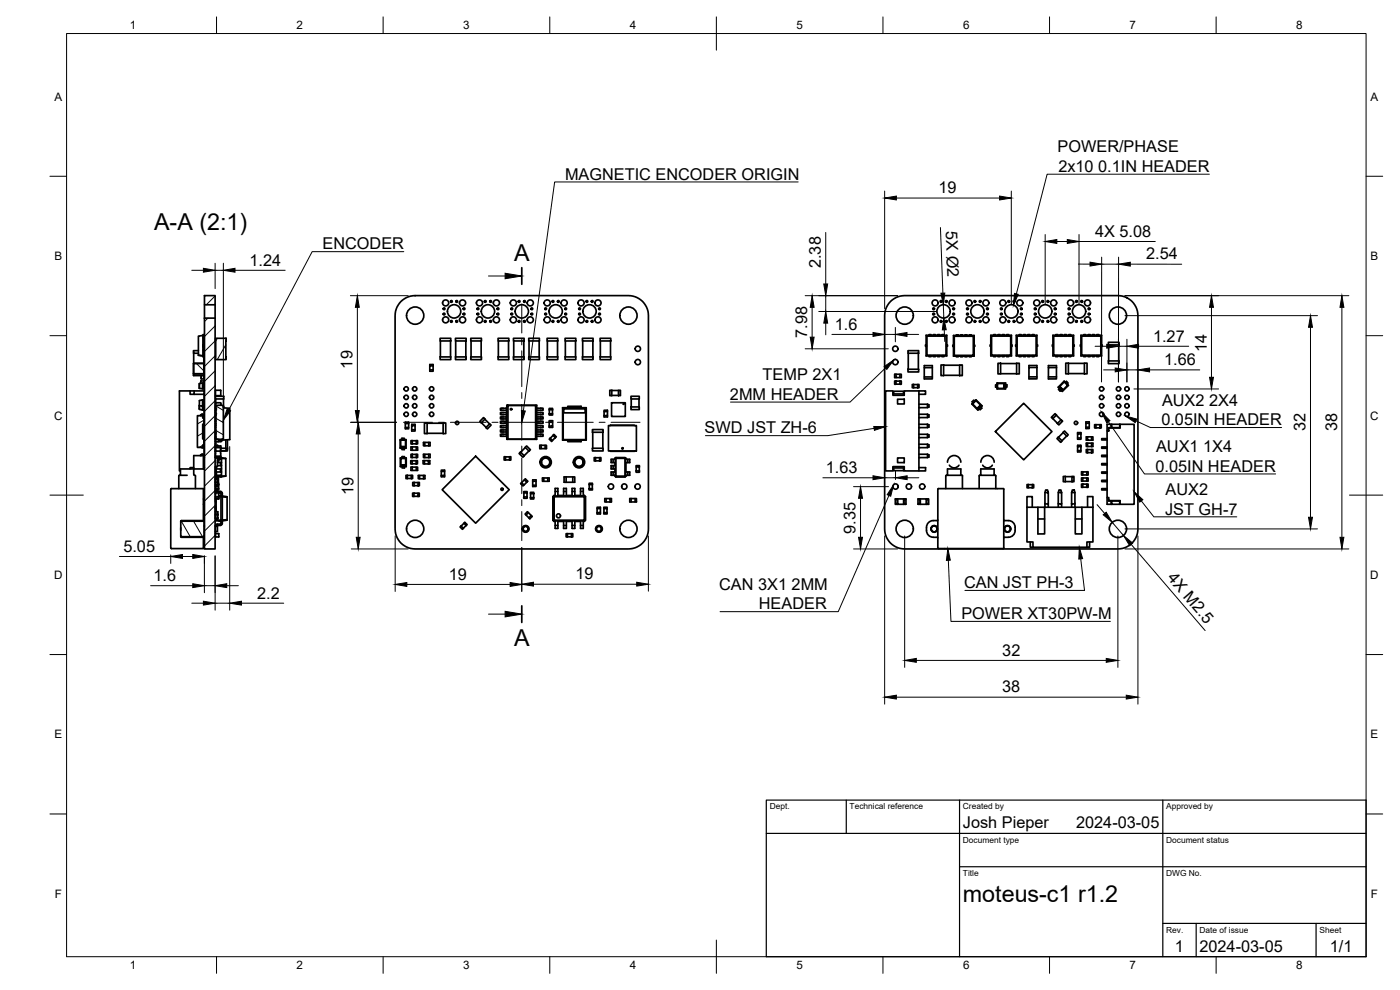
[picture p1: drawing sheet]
<svg xmlns="http://www.w3.org/2000/svg" width="420mm" height="297mm" viewBox="0 0 420 297" stroke-linecap="round" stroke-linejoin="round" font-family="sans-serif">
<defs><g id="words">
<g font-size="7">
<text x="46.2" y="69">A-A (2:1)</text>
<text x="154.3" y="78.3">A</text>
<text x="154.3" y="193.8">A</text>
<text x="289" y="270.6">moteus-c1 r1.2</text>
</g>
<g font-size="4.9">
<text x="317.4" y="45.7">POWER/PHASE</text>
<text x="169.6" y="53.9">MAGNETIC ENCODER ORIGIN</text>
<text x="317.6" y="51.6">2x10 0.1IN HEADER</text>
<text x="281.6" y="58">19</text>
<text x="283.8" y="69.4" transform="rotate(88 283.8 69.4)">5X Ø2</text>
<text x="328.7" y="71">4X 5.08</text>
<text x="96.8" y="74.8">ENCODER</text>
<text x="344" y="77.8">2.54</text>
<text x="74.9" y="79.7">1.24</text>
<text x="246.4" y="80.4" transform="rotate(-90 246.4 80.4)">2.38</text>
<text x="242.3" y="101.4" transform="rotate(-90 242.3 101.4)">7.98</text>
<text x="250.5" y="98.9">1.6</text>
<text x="346.1" y="102.5">1.27</text>
<text x="362.2" y="105.6" transform="rotate(-90 362.2 105.6)">14</text>
<text x="105.8" y="110.6" transform="rotate(-90 105.8 110.6)">19</text>
<text x="349.4" y="109.5">1.66</text>
<text x="219.1" y="119.9">2MM HEADER</text>
<text x="228.9" y="114.1">TEMP 2X1</text>
<text x="348.7" y="121.7">AUX2 2X4</text>
<text x="211.5" y="130">SWD JST ZH-6</text>
<text x="348.6" y="127.6">0.05IN HEADER</text>
<text x="391.8" y="129.4" transform="rotate(-90 391.8 129.4)">32</text>
<text x="401.3" y="129.4" transform="rotate(-90 401.3 129.4)">38</text>
<text x="347" y="135.6">AUX1 1X4</text>
<text x="247.8" y="141.9">1.63</text>
<text x="346.8" y="141.5">0.05IN HEADER</text>
<text x="106" y="148.6" transform="rotate(-90 106 148.6)">19</text>
<text x="349.8" y="148.5">AUX2</text>
<text x="349.7" y="154.4">JST GH-7</text>
<text x="256.8" y="160.1" transform="rotate(-90 256.8 160.1)">9.35</text>
<text x="37" y="165.5">5.05</text>
<text x="134.7" y="173.9">19</text>
<text x="172.7" y="173.8">19</text>
<text x="350.1" y="173.5" transform="rotate(49 350.1 173.5)">4X M2.5</text>
<text x="46.1" y="174.3">1.6</text>
<text x="77.2" y="179.6">2.2</text>
<text x="215.8" y="177">CAN 3X1 2MM</text>
<text x="289.3" y="176.5">CAN JST PH-3</text>
<text x="227.8" y="182.8">HEADER</text>
<text x="288.5" y="185.7">POWER XT30PW-M</text>
<text x="300.8" y="196.7">32</text>
<text x="300.8" y="207.7">38</text>
<text x="289" y="248.5">Josh Pieper</text>
<text x="323" y="248.5">2024-03-05</text>
<text x="352.6" y="285.7">1</text>
<text x="360" y="285.5">2024-03-05</text>
<text x="399.1" y="285.7">1/1</text>
</g>
<g font-size="3.5">
<text x="39" y="8.8">1</text>
<text x="89" y="8.8">2</text>
<text x="139" y="8.8">3</text>
<text x="189" y="8.8">4</text>
<text x="239" y="8.8">5</text>
<text x="289" y="8.8">6</text>
<text x="339" y="8.8">7</text>
<text x="389" y="8.8">8</text>
<text x="16.3" y="30.2">A</text>
<text x="411.3" y="30.2">A</text>
<text x="16.3" y="78">B</text>
<text x="411.3" y="78">B</text>
<text x="16.2" y="125.9">C</text>
<text x="411.2" y="125.9">C</text>
<text x="16.2" y="173.7">D</text>
<text x="411.2" y="173.7">D</text>
<text x="16.3" y="221.6">E</text>
<text x="411.3" y="221.6">E</text>
<text x="16.4" y="269.4">F</text>
<text x="411.4" y="269.4">F</text>
<text x="39" y="290.8">1</text>
<text x="89" y="290.8">2</text>
<text x="139" y="290.8">3</text>
<text x="189" y="290.8">4</text>
<text x="239" y="290.8">5</text>
<text x="289" y="290.8">6</text>
<text x="339" y="290.8">7</text>
<text x="389" y="290.8">8</text>
</g>
<g font-size="2.5">
<text x="231" y="242.9">Dept.</text>
<text x="255" y="242.9">Technical reference</text>
<text x="289" y="242.9">Created by</text>
<text x="350" y="242.9">Approved by</text>
<text x="289" y="252.8">Document type</text>
<text x="350" y="252.8">Document status</text>
<text x="289" y="262.9">Title</text>
<text x="350" y="262.9">DWG No.</text>
<text x="350" y="279.9">Rev.</text>
<text x="360" y="279.9">Date of issue</text>
<text x="396" y="279.9">Sheet</text>
</g>
</g></defs>
<!-- layer: Visible -->
<g fill="none" stroke="#000" stroke-width=".51">
<path d="M61.4 95.4h3.2v69.3h-3.2zM61.4 88.7h3.2v2.7h-3.2zM61.4 91.4v4M64.6 91.4v4M120.3 90.5l2.3-1.5 2-.3h64a6 6 0 0 1 6 6v64a6 6 0 0 1-6 6h-64a6 6 0 0 1-6-6v-64l.3-2zM267.3 90.5l2.2-1.5 2-.3h64a6 6 0 0 1 6 6v64a6 6 0 0 1-6 6h-64a6 6 0 0 1-6-6v-64l.3-2zM57 117.3h-3.2v24h.3M58.1 112.1h3.2M58.1 106v3M58.1 109h3.1M58.1 109v3.7h3.1M58.2 109.1h2.9v3l-3-.1z"/>
<path d="M58.3 117.3h3v1h-3zM58.3 117.3h-1.3v1h1.3M59.5 105.2h-1.4v.8h1.4M59.5 106.6l1.4 .2M59.5 106.6l1.4 .2v.2h.4v-.2M59.8 115.2v1.2M59.8 115.1l1-.2v1.8l-1-.2zM60.3 114.3v.7M60.3 114.3h.9M60.3 114.3h.1M60.3 112.7l.1 .5M60.3 113.2v.4"/>
<path d="M60.4 113.6h.9M60.8 120h.4v2.2h-.3v.3h.4M60.8 114.9h.4v.6M60.9 100.7l.4-.1v2.9h-.4v.4h.4v2.9h-.4zM60.9 107h.4M60.9 103.5h.4v.4h-.4zM60.9 115.5h.4v.6h-.4zM61.2 115.3l.1 .2M61.2 116.1v.6h-.4M61.2 112.7l.1 .5M61.2 107v2M61.2 109l.1 4.6"/>
<path d="M61.2 114.3h.1M61.3 112.6l-.1 .1M61.3 115.2l-.1 .1M61.3 116.1l-.1 .2M61.3 100.6v-.2h-.4v.3l-1.4 .1v5.8M61.3 114.3v1M61.3 118.3v1.7M64.7 101.5h3.2v6.4h-3.2zM64.7 117.2v1.5M64.7 117.1l1.6 .1M64.7 119.7v2.5M64.7 119.7v-.8h2.5l-.1 .8"/>
<path d="M64.7 119.7h2.4M66.3 117.2l-.1 1.5h-1.5M67.1 119.7l-.1 2.4M129 109.8v-.4h1v.4M129 109.8h1v1.6h-1zM129 111h1M132.1 101.5h3.2v.8h-3.2zM132.2 102.3l-.1 5.6h3.2v-.8h-3.1M135.2 102.3v4.8M136.7 101.5h3.2v.8h-3.2zM136.8 102.3l-.1 5.6h3.2v-.8h-3.1M139.8 102.3v4.8"/>
<path d="M141.3 101.5h3.2v.8h-3.2zM141.4 102.3l-.1 5.6h3.2v-.8h-3.1M144.4 102.3v4.8M149.5 101.5h3.2v.8h-3.2zM149.6 102.3l-.1 5.6h3.2v-.8h-3.1M152.6 102.3v4.8M154.1 101.5h3.2v.8h-3.2zM154.2 102.3l-.1 5.6h3.2v-.8h-3.1M157.2 102.3v4.8M158.7 101.5h3.2v.8h-3.2zM158.8 102.3l-.1 5.6h3.2v-.8h-3.1M161.8 102.3v4.8"/>
<path d="M164.2 101.5h3.2v.8h-3.2zM164.3 102.3l-.1 5.6h3.2v-.8h-3.1M167.3 102.3v4.8M169.6 101.5h3.2v.8h-3.2zM169.7 102.3l-.1 5.6h3.2v-.8h-3.1M172.7 102.3v4.8M174.8 101.5h3.2v.8h-3.2zM174.9 102.3l-.1 5.6h3.2v-.8h-3.1M177.9 102.3v4.8M180.1 101.5h3.2v.8h-3.2zM180.2 102.3l-.1 4.8M180.2 107.1h3.1v.8h-3.2z"/>
<path d="M183.2 102.3v4.8M183.6 117.2v1.5h-.6v-1.6l2.6 .1M183.6 118.6h2M185.6 117.1h.6v1.6h-.6zM189.4 118.9h2.5v.8h-2.5zM189.4 119.7v3.2h2.5v-.8h-2.5M191.8 119.7v2.4M265.8 117.3h2.2v1.3h3.4v-1.3h4.4v24h-4.4v-1.3h-3.4v1.3h-2.2zM268 118.2h3.4M268.2 118.2v-.8h3v.8M268.5 114.3h.4v1h-.4zM268.9 112.3h-.4v1h.4"/>
<path d="M268.9 112.3h1.6v1h-1.6zM268.9 114.3h1.2M269.4 119.8h2v1.4h-2zM270.1 114.3h.4v1h-1.6M270.1 114.3v1M270.1 112.3v1M272.5 105.2h3.2v.8h-3.2zM272.6 106l-.1 5.6h3.2v-.8h-3.1M274.2 115.4v.9h-.4v-1l1.6 .1M274.2 116.3h1.2M275.4 115.3h.4v1h-.4zM275.6 106v4.8"/>
<path d="M275.8 117.3h2v1h-2M277.4 110.3v-.6h2.4v.6M277.4 110.3h2.4v3.4h-2.4zM277.4 113.1h2.4M277.7 103.5h.3v.4h-.3zM277.9 103.9v2.9h.9M277.9 100.6l.3 .2M278.2 100.8h5.7v5.8h-5.7zM278.2 106.6l-.3 .2M278.8 100.6h-.9v2.9M278.8 100.4h.6v.3h-.6zM278.8 106.8v.2h.6v-.2"/>
<path d="M278.8 106.8h4.5M279.4 100.6h.7M280.1 100.4h.6v.3h-.6zM280.1 106.8v.2h.6v-.2M280.7 100.6h.7M281.4 100.4h.6v.3h-.6zM281.4 106.8v.2h.6v-.2M282 100.6h.7M282.7 100.4h.6v.3h-.6zM282.7 106.8v.2h.6v-.2M283.2 109.6v3.1h-.8v-3.2l5.6 .1M283.2 112.6h4.8"/>
<path d="M283.3 100.6h.8v2.9M283.9 106.6l.2 .2M284.1 103.5h.3v.4h-.3M284.1 103.5v.4M284.1 103.9v2.9h-.8M284.1 100.6l-.2 .2M286.2 104v2.9h.8M286.2 100.7l.2 .2M286.2 103.6h-.3v.4h.3M286.2 103.6v.4M286.4 100.9h5.7v5.7h-5.7zM286.4 106.6l-.2 .3"/>
<path d="M287 100.7h-.8v2.9M287 106.8v.2h.6v-.2M287 100.7v-.2h.6v.2M287 106.8h4.5M287 100.7h4.5M288 109.5h.8v3.2h-.8zM288.3 106.8v.2h.6v-.2M288.3 100.7v-.2h.6v.2M289.6 106.8v.2h.6v-.2M289.6 100.7v-.2h.6v.2M290.9 106.8v.2h.6v-.2M290.9 100.7v-.2h.6v.2"/>
<path d="M291.5 100.7h.9v2.9M292.1 106.6l.3 .3M292.3 103.6h.2v.4h-.2zM292.4 104v2.9h-.9M292.4 100.7l-.3 .2M292.9 120l-1.2 1.2M297.1 103.5h.3v.4h-.3zM297.3 103.9v2.9h.9M297.3 100.6l.3 .2M297.6 100.8h5.7v5.8h-5.7zM297.6 106.6l-.3 .2M298.2 100.6h-.9v2.9"/>
<path d="M298.2 106.8v.2h.6v-.2M298.2 100.4h.6v.3h-.6zM298.2 106.8h4.5M298.8 100.6h.7M299.2 115.5h-.4v.6h.4M299.2 114.9v1.8M299.4 115.1h2.2v1.4h-2.2zM299.4 116.5l-.2 .2h2.6l-.2-.2M299.5 106.8v.2h.6v-.2M299.5 100.4h.6v.3h-.6zM299.5 109h.8v3.2h-.8zM300.1 100.6h.7"/>
<path d="M300.3 112.1l5.6 .1v-3.2h-.8v3.1M300.3 109.1h4.8M300.8 106.8v.2h.6v-.2M300.8 100.4h.6v.3h-.6zM301.3 115.2h.2v1.2h-.2zM301.4 100.6h.7M301.6 115.1l.2-.2v1.8M301.8 114.9h-2.6l.2 .2M301.8 115.5h.4v.6h-.4M302.1 106.8v.2h.6v-.2M302.1 100.4h.6v.3h-.6zM302.7 100.6h.9v2.9"/>
<path d="M303.3 106.6l.3 .2M303.5 103.5h.2v.4h-.2zM303.6 103.9v2.9h-.9M303.6 100.6l-.3 .2M304.8 103.5h.3v.4h-.3zM305 103.9v2.9h.8M305 100.6l.2 .2M305.2 100.8h5.8v5.8h-5.8zM305.2 106.6l-.2 .2M305.8 100.6h-.8v2.9M305.8 100.4h.7v.3h-.7zM305.8 106.8v.2h.7v-.2"/>
<path d="M305.8 106.8h4.6M306.5 100.6h.6M307.1 100.4h.7v.3h-.7zM307.1 106.8v.2h.7v-.2M307.8 100.6h.6M308.4 100.4h.7v.3h-.7zM308.4 106.8v.2h.7v-.2M308.8 110.3v-.6h2.4v.6M308.8 110.3h2.4v3.4h-2.4zM308.8 113.1h2.4M309.1 100.6h.6M309.7 100.4h.7v.3h-.7z"/>
<path d="M309.7 106.8v.2h.7v-.2M310.4 100.6h.8v2.9M311 106.6l.2 .2M311.1 103.5h.3v.4h-.3zM311.2 103.9v2.9h-.8M311.2 100.6l-.2 .2M314.6 110.3v-.6h2.5v.6M314.6 110.3h2.5v3.4h-2.5zM314.6 113.1h2.5M316 103.9v2.9h.8M316 100.6l.2 .2M316 103.5h-.2v.4h.2"/>
<path d="M316 103.5v.4M316.2 100.8h5.8v5.8h-5.8zM316.2 106.6l-.2 .2M316.8 100.6h-.8v2.9M316.8 100.4h.7v.3h-.7zM316.8 106.8v.2h.7v-.2M316.8 106.8h4.6M317.5 100.6h.6M317.6 116.2l1.2 1.2v-.2M317.9 116.6l-.3 .2 .6 .6 .2-.3M317.9 116.2l.2-.2 .9 .9-.2 .2zM318.1 100.4h.7v.3h-.7z"/>
<path d="M318.1 106.8v.2h.7v-.2M318.8 100.6h.6M319.4 114.6l1 1-1.6 1.6-1-1zM319.4 114.6v-.3l-1.8 1.9h.2M319.4 114.3l1.3 1.3M319.4 100.4h.7v.3h-.7zM319.4 106.8v.2h.7v-.2M319.8 114.7l.3-.3 .4 .5-.2 .3M320.1 100.6h.6M320.4 115.6h.3l-1.9 1.8M320.6 109v3.2h-.8v-3.2h5.6M320.6 112.1h4.8"/>
<path d="M320.7 100.4h.7v.3h-.7zM320.7 106.8v.2h.7v-.2M321.4 100.6h.8v2.9M322 106.6l.2 .2M322.2 103.5h.2v.4h-.2M322.2 103.5v.4M322.2 103.9v2.9h-.8M322.2 100.6l-.2 .2M324.4 103.9v2.9h.8M324.4 100.6l.2 .2M324.4 103.5h-.2v.4h.2M324.4 103.5v.4"/>
<path d="M324.6 100.8h5.8v5.8h-5.8zM324.6 106.6l-.2 .2M325.2 100.6h-.8v2.9M325.2 106.8v.2h.7v-.2M325.2 100.4h.7v.3h-.7zM325.2 106.8h4.6M325.4 109h.8v3.2h-.8zM325.9 100.6h.6M326.5 106.8v.2h.7v-.2M326.5 100.4h.7v.3h-.7zM327.2 100.6h.6M327.8 106.8v.2h.7v-.2"/>
<path d="M327.8 100.4h.7v.3h-.7zM328.5 100.6h.6M329.1 106.8v.2h.7v-.2M329.1 100.4h.7v.3h-.7zM329.8 100.6h.8v2.9M330.4 106.6l.2 .2M330.6 103.5h.2v.4h-.2M330.6 103.5v.4M330.6 103.9v2.9h-.8M330.6 100.6l-.2 .2M332.6 102.7h3.3v.8h-3.3zM332.7 103.5l-.1 5.6h3.3v-.8h-3.2"/>
<path d="M335.8 103.5v4.8M59.2 124.7h2h-.3v.7h.3v1.9h-.3v4.3h.3v2h-.3v.6h.3h-2zM59.8 121.6v.2M60.3 124.7l.5-.4 .5 .4M60.3 136.7a.5 .5 0 0 1 .6-.4 .5 .5 0 0 1 .3 .6M60.4 136.7l.4-.3 .3 .3M60.5 134.2l.2 .1M60.5 134.2h.5M60.7 124.3l-.6 .4M60.7 136.3l-.6 .4M60.9 133.6h.4v.6h-.4zM60.9 127.3h.4v4.3h-.4z"/>
<path d="M60.9 124.7h.4v.7h-.4zM60.9 122.5v.5h.4v-.5M61 136.7v4M61 136.7h-2.9v4M61 136.7l.3 .2M61.1 124.7l-.3-.3-.4 .3M61.2 120v.7M61.2 123h-.4M61.2 121.2h.1M61.2 133.6h.1M61.2 124.7h.1M61.3 136.9v3.6l-.3 .2"/>
<path d="M61.3 120.7v1.1l-.1-.3M61.3 131.6l-.1 1.9M61.3 125.4v1.9M61.3 122.5v-.7h-.5v-1.8l-1 .2v2.6l1 .2v-1.2h-1v.8M61.3 137.2h.1M61.3 123v1.7M61.3 133.5v.1M61.3 134.2v2.7M64.6 137.3l.7 .2v2.4l-.7 .2M64.7 128.1h.1M64.7 126.6h.1M64.7 137.1v.1"/>
<path d="M64.7 135.3v.1M64.7 132.4h.1M64.7 131.3h.1M64.7 129.8v.6M64.7 124.4v.2M64.7 122.1v.1M64.7 129.8v.1M64.7 122.2v.3M64.7 123.1v.7M64.7 124.5v.6M64.7 125.7v.7M64.7 127v.7"/>
<path d="M64.7 128.3v.7M64.7 129.6v.2M64.7 133.8v1.6M64.7 136.9v.2M64.7 135.4h.1M64.7 130.6h.1M64.7 127.9h.1M64.7 137.3h.9M64.7 131.7h.5M64.7 131.7v.1M64.7 131.5h.1M64.7 137.3h.1"/>
<path d="M64.7 135.4v1.5M64.7 133.8h1.5v1.6M64.7 133.8h.1M64.7 132.5v1.1M64.7 133.1v.5M64.7 126.2h.1M64.7 126.2v.1M64.7 131.5v-.6v1.5M64.7 121.7h2.3v10h-2.3zM64.7 130.3v.6M64.7 129v.6M64.7 126.4v1.9"/>
<path d="M64.7 125.1v.6M64.7 123.8v.6M64.7 122.5v.6M64.8 135.3h1.3M64.8 135.3l-.1 .1M64.8 132.5h.1M65.3 138.8h1.2M65.3 139.7h1.2M65.3 138.3h.3M65.4 133.8v-.2h-.7v.2M65.6 137.3h.1M65.7 132.4h-.1"/>
<path d="M65.7 138.3h-.1M65.7 137.8h.8M65.7 132.1l.9 .1-.3 .3h-1.6M65.7 131.8v.6M65.7 137.3v1M66.2 135.3v.1M66.2 134.2v.1M66.2 137.3v.2h-.5M66.2 137.3h.3v.2h-.3v.3M66.2 138.8v.9M66.2 137.3l-.5 .1M66.2 135.4l.1 1.5h-1.6"/>
<path d="M66.2 134.2l-1.5 .1h1.4M66.2 134.3v1.1M66.2 134.2l.1 .1M66.3 136.9l-.1 .3h-1.5M66.3 121.1v.3M66.3 121.6v-.8h-1.6v1M66.5 137.4l1.3 .1v5.4l-1.3 .2M66.5 137.5v5.4M66.5 137.5l1.3 .1M66.6 131.8v.3l-.9-.1M67 122.4l2 .1v9.4l-2.4 .2M67.1 122.1l.1 .3"/>
<path d="M67.8 132v2.5M68.3 131.9v3.4h-2h1.6v-.8h-1.6M68.3 134.4v.3M120.1 131.9h1.8M120.1 137.4h1.8M120.2 132.1h1.5v2.2h-1.5zM120.2 132.1l-.1-.2v2.6l.1-.2M120.3 137.6h1.5v2.2h-1.5zM120.3 137.6l-.2-.2v2.6l.2-.2M120.4 134h1.2v.2h-1.2zM120.4 139.5h1.2v.2h-1.2zM120.6 131.9v-.4h.7v.4"/>
<path d="M120.6 134.5v.4h.7v-.4M120.7 137.4v-.4h.7v.4M121.6 127.1v-.4h1v.4M121.6 127.1h1v1.6h-1zM121.6 128.3h1M121.7 134.3l.2 .2h-1.8M121.7 132.1l.2-.2v2.6M121.8 139.8l.1 .2h-1.8M121.8 137.6l.1-.2v2.6M123.3 136.3h.4v1h-.4zM123.6 127.7v-.4h1v.4M123.6 127.7h1v1.6h-1z"/>
<path d="M123.6 128.9h1M123.7 138.2v1M123.7 139.2h1.2M123.7 134.1h-.4v1h.4M123.7 134.1h1.6v1h-1.6zM123.7 136.3h1.2M123.7 132.2h1.2M123.7 132.2v1M123.7 132.2h-.4v1h.4M123.7 137.3h1.2M123.7 133.2h1.2M124.9 138.2h.4v1h-.4z"/>
<path d="M124.9 138.2h-1.6v1h.4M124.9 136.3h.4v1h-.4zM124.9 132.2h.4v1h-.4zM124.9 134.1v1M127 138.2h1.6v1h-1.6zM127.1 136.3h1.6v1h-1.6zM127.1 132.7h1.6v1.1h-1.6zM127.4 138.2v1M127.5 132.7v1.1M127.5 136.3v1M128.2 127v3.1h-.8v-3.2l5.6 .1M128.2 130h4.8"/>
<path d="M128.6 138.2h.4v1h-.4M128.7 136.3h.4v1h-.4M128.7 132.7h.4v1.1h-.4M133 126.9h.8v3.2h-.8zM142.7 136.9l10.1 10-10.1 10.1-10-10.1zM144.5 126.8l1.4 1.4M145.5 125.8l-1.1 1.1-.4-.5 1.1-1.1 1.8 1.9M145.8 128.3l1.2-1.2 .4 .5-1.1 1.1zM151.3 137l.4 .1v.9h-.4zM151.7 137l1.2 .1M151.7 138h1.2M152.1 122.5h-1.9v.6h1.9"/>
<path d="M152.1 123.8h-1.9v.6h1.9M152.1 125.1h-1.9v.6h1.9M152.1 126.4h-1.9v.6h1.9M152.1 127.7h-1.9v.6h1.9M152.1 129h-1.9v.6h1.9M152.1 130.3h-1.9v.6h1.9M152.1 121.6v10.2M152.4 121.7h8.3v10h-8.3zM152.4 131.7l-.3 .1h9l-.4-.1M152.9 137h.4v1h-.4zM156.2 135.6l1.2 1.2-.5 .4-1.1-1.1zM157.6 134.2l.5-.4 1.1 1.1-.5 .4z"/>
<path d="M157.7 134.3l-1.4 1.4M158.8 135.4l-1.5 1.3M160.7 121.7l.4-.1v10.2M161.1 121.6h-9l.3 .1M161.1 130.3h1.9v.6h-1.9M161.1 129h1.9v.6h-1.9M161.1 127.7h1.9v.6h-1.9M161.1 126.4h1.9v.6h-1.9M161.1 125.1h1.9v.6h-1.9M161.1 123.8h1.9v.6h-1.9M161.1 122.5h1.9v.6h-1.9M162.4 133.6h-.4v1h.4"/>
<path d="M162.4 133.6h1.6v1h-1.6zM163.6 133.6v1M164.8 127.8v.4h1v-.4M164.8 126.2h1v1.6h-1zM164.8 131.7l.3-.2 .7 .7-.3 .3zM164.8 124.1h1v.4h-1zM164.8 122.9h1M164.8 122.9v-.4h1v.4M164.8 126.6h1M164.9 122.9v1.2M165.8 122.9v1.2M166 130.6l.6 .7"/>
<path d="M166 130.6l.2-.3 .8 .7-.3 .3M166 130.6l-.9 .9M166.7 131.3l-.9 .9M168.8 122.3v9.8h7.1l-.1-.2h-6.8l-.2 .2M168.8 122.3h7.1v9.8M168.8 122.3l.2 .2v9.4M169 122.5h6.8M169.2 122.7h6.4v1.2h-6.4zM170.4 132.1v.4h4v-.4M170.4 122.3v-.4h4v.4M175.9 122.3l-.1 9.6M177.8 134.5h3.2v.8h-3.2z"/>
<path d="M177.9 129.7v4.8M178.7 137.3h1.2M178.7 137.3v1M178.7 137.3h-.4v1h.4M178.7 138.3h1.2M179.9 137.3h.4v1h-.4zM180.9 129.7h-3.1v-.8h3.2l-.1 5.6M181.3 124.7v.4h1v-.4M181.3 123.1h1v1.6h-1zM181.3 123.5h1M182.6 127.7h8.4v7.6h-8.4zM183.2 127.7h7.2"/>
<path d="M183.2 135.3h7.2M183.4 137.8h1.2l.2-.5h2.8l.2 .5h1.2v1h-1.2v2.8h1.2v1h-1.2l-.2 .5h-2.8l-.2-.5h-1.2v-1h1.2v-.9h-1.2v-1h1.2v-.9h-1.2zM183.5 120.8h4.2v4.2h-4.2zM184 137.8v1M184 139.7v1M184.7 137.5v5.4l.1 .2h2.8l.1-.2M184.7 137.5l.1 .1M184.8 137.4h2.8M184.9 137.5v5.4l2.7-.1v-5.2M187.6 137.4l-.1 .1h-2.8M187.6 137.4l.1 .1M187.7 137.5h-.2"/>
<path d="M187.7 137.5v5.4M188.4 137.8v1M190.9 139.7h1v.4h-1zM269.4 137.4h2v1.4h-2zM275.8 133.3h2.5M275.8 127.3h2.5M275.8 121.3h2.5M275.8 124.3h2.5M275.8 130.3h2.5M275.8 136.3h2.5M278.3 133.3v1M278.3 133.3l.5 .2v.6l-3 .2"/>
<path d="M278.3 127.3v1M278.3 127.3l.5 .2v.7l-3 .1M278.3 121.3v1M278.3 121.3l.5 .2v.6l-3 .2M278.3 124.3v1M278.3 124.3l.5 .2v.6l-3 .2M278.3 130.3v1M278.3 130.3l.5 .2v.6l-3 .2M278.3 136.3v1M278.3 136.3l.5 .2v.6l-3 .2M284.4 138.7a2 2 0 0 1 2-2 2 2 0 0 1 2 2M284.9 139.6a1.7 1.7 0 0 0 2.9 0"/>
<path d="M291.9 121.2h-.2l1.8 1.8v-.2M292.5 120.3l-.3-.3-.5 .6 .3 .2M292.9 120.2l1.6 1.6-1 1-1.6-1.6zM292.9 120.2v-.2l1.8 1.8M294.2 121.6l.1 .2-.8 .8-.2-.1zM294.4 138.7a2 2 0 0 1 2-2 2 2 0 0 1 2 2M294.4 122.2l.3 .3-.5 .5-.3-.3M294.5 121.8h.2l-1.2 1.2M294.9 139.6a1.7 1.7 0 0 0 2.9 0M307.2 121l8.5 8.5-8.5 8.5-8.5-8.5zM316 125.6l1.8 1.9 1.1-1.1-.4-.5-1.1 1.1M316.6 124.1l.5 .4-1.2 1.2-.4-.5z"/>
<path d="M317 124.6l1.4 1.4M317.6 131.2l1.1 1.1-.4 .4-1.1-1.1zM319 129.7l.5-.4 1.1 1.2-.5 .3zM319.1 129.8l-1.4 1.4M320.2 130.9l-1.5 1.4M323.4 130.2v-.4h1v.4M323.4 130.2h1v1.6h-1zM323.4 134v-.4h1v.4M323.4 134h1v1.6h-1zM323.4 131.4h1M323.4 135.2h1M325.9 127v-.4h1v.4"/>
<path d="M325.9 127h1v1.6h-1zM325.9 128.2h1M326 133h1.6v1h-1.6zM326.4 131.1h-.4v1h.4M326.4 131.1h1.6v1h-1.6zM326.4 134.9v1h-.4v-1h1.6M326.4 133v1M326.4 135.8h1.2M327.6 133h.4v1h-.4M327.6 134.9h.4v1h-.4zM327.6 131.1v1M328.9 127.4h1.2"/>
<path d="M328.9 127.4v1M328.9 127.4h-.4v1h.4M328.9 128.4h1.2M330.1 127.4h.4v1h-.4zM332.3 131.6h-1.7v.4h1.7M332.3 134.1h-1.7v.4h1.7M332.3 136.6h-1.7v.4h1.7M332.3 139.1h-1.7v.4h1.7M332.8 128.4h3.3v-1.1h4.3v24h-4.3v-1.1h-3.3v-.9h-.5v-20h.5zM333.5 127.3v1M333.7 127.3v1M336 127.3l.1 1.1"/>
<path d="M336 128.3l-3.2 .1M336.1 127.3h-3.8v2M51.2 146.8l.1 17.7 9.7 .1v-3.4M51.3 146.8l.2-.2h9.5v9.6M53.8 142.6h2.4M53.9 142.6l-.2 .2v3.8M54.3 158.3v.8M54.3 156.4h7v4.6h-6.9zM58.1 140.7h-4v1.7l-.1 .2M58.1 140.7l.1 1.7 .2 .2M58.1 140.3h-1.1v.4M58.1 140.7h2.9"/>
<path d="M58.5 142.6l.2 .2v3.8M61 149.7h.3v1.6h-.3M61.3 156.4v-.2h-6.8l-.2 .4M61.3 159.6h.1M61.3 157.8h.1M61.3 140.2h.1M64.6 159.6h.1M64.7 154.3h.7M64.7 145.3v.1M64.7 143.7h.7M64.7 149.7v.9h.2M64.7 153.6v1.8"/>
<path d="M64.7 143.7v-.3h.7v.3M64.7 152.5v.1M64.7 145.8h.7M64.7 143.7v1v-.8M64.7 144.6v.1M64.7 143.4v-.3h.9v1.6h-.2v-.8M64.7 157.8l.6 .2v1.4l-.6 .2zM64.7 149.1v.4M64.7 147.9v.2M64.7 149.5v.2M64.7 141.6v1h1.8M64.7 141.6h1.8"/>
<path d="M64.7 140.7h1.8M64.7 140.1v.6M64.7 149.1h.1M64.7 147.9v-.4h1l-.1 .4M64.7 140.7v.6h.2M64.7 141.3v.3M64.7 147.9v1.2M64.7 149.5h.9M64.7 147.5v-1h.4v.9l1.4 .2 .2 1.1M64.7 152.6v1M64.7 152.2v.3M64.7 152.2h.2"/>
<path d="M64.7 152.6v1h.6M64.7 145.4h.6M64.7 154.7v1h.6l.1-.3M64.7 153.5v.1M64.7 152.2v.1M64.9 142.6v.3l1.3 .2v-.2l-1.3-.1M64.9 140.7v.9M64.9 149.7v3.9M65 140v.7M65 141.6v1M65.1 146.6h.6v.4h-.6M65.3 153.5l.1 1"/>
<path d="M65.4 145v-.3h-.7v1.8M65.4 145.3l-.1 .1M65.4 144.9l-.1 1.1-.6-.1M65.4 155.4h.1M65.4 154.5v.9M65.4 143.9v.1M65.4 145h.3v.4M65.4 145.4h.2M65.4 143.7v.2M65.6 147.9v1.2h-.9M65.6 149.1h.1M65.7 149.1l-.1 .4"/>
<path d="M65.7 145.4l-.1 1.2M65.7 147.9l-.1 .2M65.7 149.5v.2h-1M66.1 147.9h-1.4M66.1 147.8l.2 .2v1l-.7 .1M66.2 142.6v.3h.3v.2h-.3M66.2 140.7v.9M66.7 148.7l-1.1 .1M66.7 148.7v.3h-.4v7.1l-1.4-.1M66.7 149v7.1h-.4v.3l-1.4-.2v-.5M66.7 148.8l1.5 .4-1.5-.1M66.7 156.1v.3h-.4v.8l-1.3 .1-.4 .5"/>
<path d="M66.7 156.4l-.2 1.1-1.2 .1-.2 .3M67.8 142.8l-1.3 .1M68.2 149.2v6.9l-1.5 .2M68.2 155.9l-1.5 .1M120.7 140v.4h.7v-.4M121.8 142.6h.4v1h-.4zM122.2 142.6h1.2M122.2 143.6h1.2M123.4 142.6h.4v1h-.4zM123.7 140.2h-.4v.9h.4M123.7 140.2h1.6v.9h-1.6zM124.2 148h1.2"/>
<path d="M124.2 148v1M124.2 148h-.4v1h.4M124.2 148.9h1.2M124.3 144.8v1h-.4v-1.1l1.6 .1M124.3 145.7h1.2M124.9 140.2v.9M125.4 148h.4v1h-.4zM125.5 144.7h.4v1.1h-.4zM125.5 142.6h1.6v1h-1.6zM125.9 142.6v1M127.1 142.6h.4v1h-.4M132.4 142.6v.5h1v-.5"/>
<path d="M132.4 141.1h1v1.5h-1zM132.4 141.4h1M138.1 158.1l.3-.3 .7 .7-.3 .3zM139.2 157l-.8 .8M139.5 156.7l.7 .7-.3 .3-.7-.7zM139.9 157.7l-.9 .8M156.3 145l1.1-1 .7 .7-1.1 1.1zM156.5 144.8l.7 .7M157.2 147.5h1v.4h-1zM157.2 147.9v1.6h1v-.4h-1M157.4 144l.3-.3 .7 .7-.3 .3M157.6 154.2l.7-.6 1.1 1.1-.7 .7z"/>
<path d="M158.2 147.9v1.2M158.6 153.8l-.7 .7M159.2 147.7h1v.4h-1zM159.2 148.1v1.2M159.2 149.3h1v.4h-1zM159.4 154.7l.3 .2-.7 .8-.3-.3M159.9 144.4v-.4h1v.4M159.9 144.4h1v1.6h-1zM159.9 145.6h1M160.1 148.1v1.2M162.8 143.4h1.6v1h-1.6zM163.2 143.4v1"/>
<path d="M164.4 143.4h.4v1h-.4M166.1 149.1v6.9l.2-.1M166.1 156l.2 .3 .2-.2M166.3 148.8h9l-.1 .2h-8.7zM166.3 148.8l-.2 .3M166.5 149l-.4 .1M166.6 146.5h.8v2.2h1.7v-2.2h.9v2.2h1.7v-2.2h.8v2.2h1.7v-2.2h.8v2.2h.4l.3 .3v7.1l-.3 .3h-.4v2.1h-.8v-2.1h-1.7v2.1h-.8v-2.1h-1.7v2.1h-.9v-2.1h-1.7v2.1h-.8v-2.1h-.3l-.4-.3v-7.1l.4-.3h.3zM166.6 147.5h.8M166.6 157.7h.8M169.1 147.5h.9M169.1 157.7h.9M169.9 143.1h-.6v1.6h.6"/>
<path d="M169.9 143.1h2.6v1.6h-2.6zM171.7 147.5h.8M171.7 157.7h.8M171.9 143.1v1.6M174.2 147.5h.8M174.2 157.7h.8M175.2 149v7.1h-8.7l-.2-6.9M175.2 156.1l.1 .2h-9M175.3 148.8l.3 .3-.3 .1M175.3 155.9l.3 .1-.3 .3M175.6 149.1v6.9M176.8 146.6h1v.4h-1z"/>
<path d="M176.8 145.4v-.4h1v1.6M176.8 145.4h1M176.8 145.4v1.2M179.2 153.8v.4h1v-.4M179.2 152.2h1v1.6h-1zM179.2 152.6h1M181.2 153.8h1v.4h-1zM181.2 152.2h1v.4h-1zM181.3 152.6v1.2M181.5 149.6h1.6v1h-1.6zM181.9 149.6v1M182.2 152.6v1.2"/>
<path d="M183.1 149.6h.4v1h-.4M184 141.6v1M184.8 142.8l-.1 .1M184.9 142.9l-.1 .2M187.5 142.9l.1 .2M187.6 142.8l.1 .1M188.4 141.6v1M189.4 149.6h-.4v1h.4M189.4 149.6h1.6v1h-1.6zM190.6 149.6v1M190.9 140.1v1.6h1v-.4h-1M191.9 140.1v1.2"/>
<path d="M268 140.4h3.4M268.2 140.4v.8h3v-.8M268.8 149.7l-.1 1.6 .5-.2M268.8 149.7v.2h.4M268.8 151.3h.5M268.8 149.7h.5M269.2 149.9h.1M269.2 151.1h.1M269.3 149.7h1.9M269.3 149.7l.1 1.6M269.4 149.7v1.6h1.8M271.2 149.7l.1 1.6"/>
<path d="M271.2 149.7h.5M271.3 149.7v1.6M271.3 151.1h.4v.2M271.7 149.7v.2h-.4M271.7 149.7l.2 1.6h-.6M275.7 149.7v.2h.4M275.7 151.3h.5M275.8 140.3h2v1h-2M276.1 149.7v1.6M276.1 149.7l.1 1.6M276.1 151.1h-.4v.2M276.1 149.7h-.6l.2 1.6"/>
<path d="M276.2 151.3h1.9M276.2 149.7h1.8v1.6M278 149.7l.1 1.6M278 158.2a2.29 2.29 0 0 0 2.1 3M278.1 149.9h.5l.1-.2-.1 1.6M278.1 151.1h.5v.2M278.1 151.3h.5M278.1 149.7h.5M281.2 158.3v.8M281.2 156.2a2.35 2.35 0 0 0-3.1 2M281.3 158.2a1.01 1.01 0 0 0-1.6-.3 1.01 1.01 0 0 0 0 1.6 1.01 1.01 0 0 0 1.6-.4M281.5 146.8v17.6l.1 .2 19.6-.1v-17.7"/>
<path d="M281.5 156l-.2 .2M284.1 142.6h4.5M284.1 142.6l-.2 .2-.1 3.8M284.2 142.6l.2-.2v-1.7h4v1.7l.2 .2M288.7 142.6l.2 .2-.1 3.8M294 142.6h4.6M294.1 142.6l-.2 .2v3.8M298.3 142.4v-1.7h-4v1.7l-.1 .2M298.4 142.4l.2 .2M298.7 142.6l.2 .2v3.8M301.3 146.8l-.2-.2h-19.5l-.1 .2M301.3 156l.2 .2a2.36 2.36 0 0 1 3.2 2"/>
<path d="M301.6 158a1.04 1.04 0 0 1 1.8 .3 1.04 1.04 0 0 1-1.1 1.4 1.04 1.04 0 0 1-.8-1.5zM304.7 158.2a2.27 2.27 0 0 1-2 3M308.2 152.2v-3.2h1.6v3.2M308.2 152.2v10.4h1.8v1.6h16.2M308.2 152.2h3.3v8h2v-8h14.5M308.2 145.4h.4v1h-.4zM308.6 145.4h1.2M309.8 145.4h.4v1l-1.6-.1M309.8 145.4v.9M311.5 152.2h2M311.5 155.7h2M313.6 147.8v3.4h1v1"/>
<path d="M313.6 151.2v1M314.6 147.8l-.2-.8h-.6l-.2 .8h1v3.4M317.6 147.8v3.4h1v1M317.6 151.2v1M318.6 147.8l-.2-.8h-.6l-.2 .8h1v3.4M319.7 143v1.5M319.7 144.5h2M321.6 147.8v3.4M321.7 142.9h.6v1.6h-.6zM321.7 143l-2.6-.1v1.6h.6M321.8 147h.6l.2 .8h-1zM322.6 147.8v3.4h-1v1"/>
<path d="M322.6 151.2v1M322.7 152.2v8h2v-8M322.7 155.7h2M324.6 141.5h.4v1h-.4zM324.6 145.2l.4 .1v.9h-.4zM324.6 143.4h.4v1h-.4zM325 145.2l1.2 .1M325 144.3l1.2 .1M325 141.6h1.2M325 146.2h1.2M325 143.4h1.2M326.2 141.5h.4v1h-1.6"/>
<path d="M326.2 141.5v1M326.2 145.2h.4v1h-.4zM326.2 143.4v.9M326.2 143.4h.4v1h-.4M326.4 152.2v-3.2h1.6v3.2M328 152.2v10.4h-1.8v1.6M332.3 146.6h-1.7v.4h1.7M332.3 141.6h-1.7v.4h1.7M332.3 144.1h-1.7v.4h1.7M332.3 149.3v2h1.2M332.8 150.2l3.2 .1v1h-2.3v-1M333.5 150.3v1h.2"/>
<path d="M336 151.3h.1M336.1 150.2l-.1 .1M54.3 160.8l.2 .4M61.3 161v.2h-6.9M64.7 161.1h.1M64.7 160.1v1M64.7 161.1h.9M64.7 160.1h.9M64.7 160.1h.1M65.6 160.1h.1M65.7 161.1h-.1M65.7 160.1v1"/>
<path d="M170.3 160.1h1.2M170.3 160.1v1M170.3 160.1h-.4v1h.4M170.3 161.1h1.2M171.5 160.1h.4v1h-.4zM280.1 161.2h1.1M281.3 161.2l.2 .2M301.5 161.2h1.1M301.5 161.2l-.2 .2M309.2 162.6v1.6h.8M327 162.6v1.6h-.8"/>
<circle cx="124.6" cy="94.7" r="2.59"/>
<circle cx="133.3" cy="94.2" r=".26"/>
<circle cx="133.3" cy="92.6" r=".26"/>
<circle cx="133.7" cy="96" r=".91"/>
<circle cx="133.7" cy="90.9" r=".91"/>
<circle cx="135.5" cy="96.4" r=".26"/>
<circle cx="135.5" cy="90.4" r=".26"/>
<circle cx="136.3" cy="93.4" r="2"/>
<circle cx="137.1" cy="96.4" r=".26"/>
<circle cx="137.1" cy="90.4" r=".26"/>
<circle cx="138.8" cy="96" r=".91"/>
<circle cx="138.8" cy="90.9" r=".91"/>
<circle cx="139.3" cy="94.2" r=".26"/>
<circle cx="139.3" cy="92.6" r=".26"/>
<circle cx="143.4" cy="94.2" r=".26"/>
<circle cx="143.4" cy="92.6" r=".26"/>
<circle cx="143.9" cy="90.9" r=".91"/>
<circle cx="143.9" cy="96" r=".91"/>
<circle cx="145.6" cy="90.4" r=".26"/>
<circle cx="145.6" cy="96.4" r=".26"/>
<circle cx="146.4" cy="93.4" r="2"/>
<circle cx="147.2" cy="96.4" r=".26"/>
<circle cx="147.2" cy="90.4" r=".26"/>
<circle cx="149" cy="90.9" r=".91"/>
<circle cx="149" cy="96" r=".91"/>
<circle cx="149.4" cy="92.6" r=".26"/>
<circle cx="149.4" cy="94.2" r=".26"/>
<circle cx="153.6" cy="92.6" r=".26"/>
<circle cx="153.6" cy="94.2" r=".26"/>
<circle cx="154.1" cy="96" r=".91"/>
<circle cx="154.1" cy="90.9" r=".91"/>
<circle cx="155.8" cy="96.4" r=".26"/>
<circle cx="155.8" cy="90.4" r=".26"/>
<circle cx="156.6" cy="93.4" r="2"/>
<circle cx="157.4" cy="96.4" r=".26"/>
<circle cx="157.4" cy="90.4" r=".26"/>
<circle cx="159.1" cy="96" r=".91"/>
<circle cx="159.1" cy="90.9" r=".91"/>
<circle cx="159.6" cy="92.6" r=".26"/>
<circle cx="159.6" cy="94.2" r=".26"/>
<circle cx="163.8" cy="92.6" r=".26"/>
<circle cx="163.8" cy="94.2" r=".26"/>
<circle cx="164.2" cy="96" r=".91"/>
<circle cx="164.2" cy="90.9" r=".91"/>
<circle cx="166" cy="90.4" r=".26"/>
<circle cx="166" cy="96.4" r=".26"/>
<circle cx="166.8" cy="93.4" r="2"/>
<circle cx="167.6" cy="90.4" r=".26"/>
<circle cx="167.6" cy="96.4" r=".26"/>
<circle cx="169.3" cy="90.9" r=".91"/>
<circle cx="169.3" cy="96" r=".91"/>
<circle cx="169.8" cy="92.6" r=".26"/>
<circle cx="169.8" cy="94.2" r=".26"/>
<circle cx="173.9" cy="92.6" r=".26"/>
<circle cx="173.9" cy="94.2" r=".26"/>
<circle cx="174.4" cy="96" r=".91"/>
<circle cx="174.4" cy="90.9" r=".91"/>
<circle cx="176.1" cy="96.4" r=".26"/>
<circle cx="176.1" cy="90.4" r=".26"/>
<circle cx="176.9" cy="93.4" r="2"/>
<circle cx="177.7" cy="90.4" r=".26"/>
<circle cx="177.7" cy="96.4" r=".26"/>
<circle cx="179.5" cy="96" r=".91"/>
<circle cx="179.5" cy="90.9" r=".91"/>
<circle cx="179.9" cy="94.2" r=".26"/>
<circle cx="179.9" cy="92.6" r=".26"/>
<circle cx="188.6" cy="94.7" r="2.59"/>
<circle cx="271.5" cy="94.7" r="2.59"/>
<circle cx="280.2" cy="92.6" r=".26"/>
<circle cx="280.2" cy="94.2" r=".26"/>
<circle cx="280.6" cy="96" r=".9"/>
<circle cx="280.6" cy="90.9" r=".9"/>
<circle cx="282.4" cy="96.4" r=".26"/>
<circle cx="282.4" cy="90.4" r=".26"/>
<circle cx="283.2" cy="93.4" r="2"/>
<circle cx="284" cy="96.4" r=".26"/>
<circle cx="284" cy="90.4" r=".26"/>
<circle cx="285.7" cy="90.9" r=".9"/>
<circle cx="285.7" cy="96" r=".9"/>
<circle cx="286.2" cy="94.2" r=".26"/>
<circle cx="286.2" cy="92.6" r=".26"/>
<circle cx="290.4" cy="94.2" r=".26"/>
<circle cx="290.4" cy="92.6" r=".26"/>
<circle cx="290.8" cy="96" r=".9"/>
<circle cx="290.8" cy="90.9" r=".9"/>
<circle cx="292.6" cy="96.4" r=".26"/>
<circle cx="292.6" cy="90.4" r=".26"/>
<circle cx="293.3" cy="93.4" r="2"/>
<circle cx="294.1" cy="90.4" r=".26"/>
<circle cx="294.1" cy="96.4" r=".26"/>
<circle cx="295.9" cy="96" r=".9"/>
<circle cx="295.9" cy="90.9" r=".9"/>
<circle cx="296.3" cy="92.6" r=".26"/>
<circle cx="296.3" cy="94.2" r=".26"/>
<circle cx="300.5" cy="94.2" r=".26"/>
<circle cx="300.5" cy="92.6" r=".26"/>
<circle cx="301" cy="90.9" r=".9"/>
<circle cx="301" cy="96" r=".9"/>
<circle cx="302.7" cy="96.4" r=".26"/>
<circle cx="302.7" cy="90.4" r=".26"/>
<circle cx="303.5" cy="93.4" r="2"/>
<circle cx="304.3" cy="96.4" r=".26"/>
<circle cx="304.3" cy="90.4" r=".26"/>
<circle cx="306.1" cy="90.9" r=".9"/>
<circle cx="306.1" cy="96" r=".9"/>
<circle cx="306.5" cy="94.2" r=".26"/>
<circle cx="306.5" cy="92.6" r=".26"/>
<circle cx="310.7" cy="94.2" r=".26"/>
<circle cx="310.7" cy="92.6" r=".26"/>
<circle cx="311.1" cy="96" r=".9"/>
<circle cx="311.1" cy="90.9" r=".9"/>
<circle cx="312.9" cy="96.4" r=".26"/>
<circle cx="312.9" cy="90.4" r=".26"/>
<circle cx="313.7" cy="93.4" r="2"/>
<circle cx="314.5" cy="96.4" r=".26"/>
<circle cx="314.5" cy="90.4" r=".26"/>
<circle cx="316.2" cy="96" r=".9"/>
<circle cx="316.2" cy="90.9" r=".9"/>
<circle cx="316.7" cy="94.2" r=".26"/>
<circle cx="316.7" cy="92.6" r=".26"/>
<circle cx="320.8" cy="92.6" r=".26"/>
<circle cx="320.8" cy="94.2" r=".26"/>
<circle cx="321.3" cy="96" r=".9"/>
<circle cx="321.3" cy="90.9" r=".9"/>
<circle cx="323" cy="96.4" r=".26"/>
<circle cx="323" cy="90.4" r=".26"/>
<circle cx="323.8" cy="93.4" r="2"/>
<circle cx="324.6" cy="96.4" r=".26"/>
<circle cx="324.6" cy="90.4" r=".26"/>
<circle cx="326.4" cy="96" r=".9"/>
<circle cx="326.4" cy="90.9" r=".9"/>
<circle cx="326.8" cy="94.2" r=".26"/>
<circle cx="326.8" cy="92.6" r=".26"/>
<circle cx="335.5" cy="94.7" r="2.59"/>
<circle cx="121.9" cy="119.2" r=".65"/>
<circle cx="121.9" cy="116.7" r=".65"/>
<circle cx="124.4" cy="119.2" r=".65"/>
<circle cx="124.4" cy="116.7" r=".65"/>
<circle cx="129.5" cy="116.7" r=".65"/>
<circle cx="129.5" cy="119.2" r=".65"/>
<circle cx="191.4" cy="104.6" r=".79"/>
<circle cx="191.4" cy="108.6" r=".79"/>
<circle cx="268.7" cy="108.6" r=".79"/>
<circle cx="268.7" cy="104.6" r=".79"/>
<circle cx="330.6" cy="116.7" r=".65"/>
<circle cx="330.6" cy="119.2" r=".65"/>
<circle cx="335.7" cy="116.7" r=".65"/>
<circle cx="335.7" cy="119.2" r=".65"/>
<circle cx="338.2" cy="116.7" r=".65"/>
<circle cx="338.2" cy="119.2" r=".65"/>
<circle cx="121.9" cy="124.3" r=".65"/>
<circle cx="121.9" cy="121.8" r=".65"/>
<circle cx="124.4" cy="124.3" r=".65"/>
<circle cx="124.4" cy="121.8" r=".65"/>
<circle cx="129.5" cy="121.8" r=".65"/>
<circle cx="129.5" cy="124.3" r=".65"/>
<circle cx="137.2" cy="126.9" r=".5"/>
<circle cx="153.4" cy="122.8" r=".22"/>
<circle cx="163.8" cy="138.7" r="1.49"/>
<circle cx="163.8" cy="138.7" r="1.24"/>
<circle cx="163.8" cy="138.7" r="1.7"/>
<circle cx="173.8" cy="138.7" r="1.24"/>
<circle cx="173.8" cy="138.7" r="1.49"/>
<circle cx="173.8" cy="138.7" r="1.7"/>
<circle cx="186.8" cy="134.5" r=".2"/>
<circle cx="187.1" cy="121.2" r=".1"/>
<circle cx="322.9" cy="126.9" r=".5"/>
<circle cx="330.6" cy="124.3" r=".65"/>
<circle cx="330.6" cy="121.8" r=".65"/>
<circle cx="335.7" cy="124.3" r=".65"/>
<circle cx="335.7" cy="121.8" r=".65"/>
<circle cx="338.2" cy="124.3" r=".65"/>
<circle cx="338.2" cy="121.8" r=".65"/>
<circle cx="124.6" cy="158.7" r="2.59"/>
<circle cx="150.7" cy="146.8" r=".35"/>
<circle cx="157.7" cy="158.7" r=".73"/>
<circle cx="157.7" cy="158.7" r=".9"/>
<circle cx="157.7" cy="158.7" r="1.01"/>
<circle cx="167.6" cy="154.8" r=".6"/>
<circle cx="179.8" cy="158.7" r=".73"/>
<circle cx="179.8" cy="158.7" r=".9"/>
<circle cx="179.8" cy="158.7" r="1.01"/>
<circle cx="183.4" cy="146" r=".79"/>
<circle cx="187.4" cy="146" r=".79"/>
<circle cx="188.6" cy="158.7" r="2.59"/>
<circle cx="191.4" cy="146" r=".79"/>
<circle cx="268.8" cy="146" r=".79"/>
<circle cx="271.5" cy="158.7" r="2.59"/>
<circle cx="272.8" cy="146" r=".79"/>
<circle cx="276.8" cy="146" r=".79"/>
<circle cx="280.4" cy="158.7" r=".9"/>
<circle cx="302.4" cy="158.7" r=".9"/>
<circle cx="335.5" cy="158.7" r="2.59"/>
</g>
<g fill="#000">
<circle cx="64.7" cy="124.1" r=".25"/>
<circle cx="64.7" cy="122.9" r=".25"/>
<circle cx="64.7" cy="122.5" r=".25"/>
</g>
<!-- layer: BORDER -->
<g fill="none" stroke="#000" stroke-width=".3">
<path d="M20 10.1h390v276.9h-390zM65 5.1v5M115 5.1v5M165 5.1v5M215 5.1v10M265 5.1v5M315 5.1v5M365 5.1v5M15 52.9h5M410 52.9h5M15 100.7h5M410 100.7h5"/>
<path d="M15 148.6h10M405 148.6h10M15 196.4h5M410 196.4h5M15 244.2h5M410 244.2h5M65 287v5M115 287v5M165 287v5M215 282.1v9.9M265 287v5M315 287v5"/>
<path d="M365 287v5"/>
</g>
<!-- layer: TITLEBLOCK -->
<path d="M230 240.1h180v46.9h-180zM230 250h180M254 240.1v9.9M288 240.1v46.9M349 240.1v46.9M288 260.1h122M349 277.1h61M359 277.1v9.9M395 277.1v9.9" fill="none" stroke="#000" stroke-width=".36"/>
<!-- layer: FD_Dimensions -->
<g fill="none" stroke="#000" stroke-width=".3">
<path d="M265.5 57.3v35.3M269 59.4h31M303.5 57.3v34.1M64.6 79v7.6M67 79v40.6M247.8 69.8v15.4M282.2 68.3l.8 19.7M313.7 70.4v21M317.2 72.5h3.1M323.6 79.2l3.5 .1M323.8 70.4v21M323.8 72.5h22.9"/>
<path d="M330.6 77.2v37.4M330.6 79.3h5.1M335.7 77.2v37.4M339.2 79.3h15.4M57.6 81.1h3.4M64.6 81.1h2.4M70.5 81.1h15.1M105.2 88.7h17.3M107.3 92.2v31M241.6 88.7h27.8M243.7 92.2v9M245.7 93.5h35.4"/>
<path d="M247.8 88.7v4.8M247.8 97v3.5M268.7 98.2v4.4M283.1 91.5l.2 3.9M283.4 99l.1 3.5M337.6 88.7h67.2M337.6 94.7h57.8M363.6 92.2v21M393.3 98.2v57M402.7 92.2v69M241.6 104.7h25M249.7 100.3h12.3"/>
<path d="M265.5 100.3h3.2M272.2 100.3h3.5M328.7 103.9h3.4M331.2 111h3.5M335.7 103.9h2.5M338.2 101.8v12.8M338.2 111h3.3M340.3 116.7h25.4M341.7 103.9h15M345 111h15.1M68.9 134v49.1M105.2 126.7h13.8"/>
<path d="M107.5 130.2v31M247 143.3h15M256.2 146h10.5M258.3 149.5v11.7M265.5 143.3h3.3M268.8 141.2v2.7M272.2 143.3h3.6M329.2 151.4l2.3 2.7M333.8 156.7l3.4 4M337.6 158.7h57.8M35.8 167h15.4M45.2 175.7h12.6"/>
<path d="M51.2 166.5v2.6M54.8 167h3M61.3 166.8v11M61.3 175.7h3.3M64.6 166.8v16.3M68.1 175.7h3.4M105.4 164.7h17.1M118.6 160.8v16.7M122.1 175.4h31M156.6 164.3v13.2M160.1 175.3h31M194.6 160.8v16.6"/>
<path d="M256.2 164.7h13.2M265.5 160.8v50.5M271.5 160.8v39.4M335.5 160.8v39.4M337.6 164.7h67.2M339.5 163.3l22.2 25.9M341.5 160.8v50.5M57.6 181h3.4M64.6 181h4.3M72.5 181h12.7M275 198.1h57M269 209.2h69"/>
</g>
<g fill="#000" stroke="#000" stroke-width=".3">
<path d="M265.5 59.4l3.5-.6v1.2zM300 58.8l3.5 .6-3.5 .6zM313.7 72.5l3.5-.6v1.1zM320.3 71.9l3.5 .6-3.5 .5zM327.1 78.7l3.5 .6-3.5 .5zM335.7 79.3l3.5-.6v1.1zM61 80.5l3.6 .6-3.6 .6zM67 81.1l3.5-.6v1.2zM107.3 88.7l.5 3.5h-1.1zM243.7 88.7l.6 3.5h-1.1zM247.8 93.5l.6 3.5h-1.2zM247.2 85.2h1.2l-.6 3.5z"/>
<path d="M262 99.8l3.5 .5-3.5 .6zM268.7 100.3l3.5-.5v1.1zM282.4 88l1.1-.1-.4 3.6zM283.3 95.4l.7 3.5-1.2 .1zM363.6 88.7l.6 3.5h-1.2zM393.3 94.7l.6 3.5h-1.2zM402.7 88.7l.6 3.5h-1.2zM243.2 101.2h1.1l-.6 3.5zM332.1 103.3l3.6 .6-3.6 .6zM334.7 110.4l3.5 .6-3.5 .6zM338.2 103.9l3.5-.6v1.2zM341.5 111l3.5-.6v1.2z"/>
<path d="M363 113.2h1.2l-.6 3.5zM106.7 123.2h1.1l-.5 3.5zM107.5 126.7l.6 3.5h-1.2zM258.3 146l.5 3.5h-1.1zM262 142.8l3.5 .5-3.5 .6zM268.8 143.3l3.4-.5v1.1zM331.1 154.5l.9-.8 1.8 3zM392.7 155.2h1.2l-.6 3.5zM51.2 167l3.6-.6v1.1zM57.8 175.1l3.5 .6-3.5 .6zM57.8 166.4l3.5 .6-3.5 .5zM64.6 175.7l3.5-.6v1.2z"/>
<path d="M106.9 161.2h1.2l-.6 3.5zM118.6 175.4l3.5-.6v1.1zM153.1 174.8l3.5 .6-3.5 .5zM156.6 175.3l3.5-.6v1.2zM191.1 174.7l3.5 .6-3.5 .6zM257.7 161.2h1.1l-.5 3.5zM337.2 160.7l2.7 2.2-.9 .8zM402.1 161.2h1.2l-.6 3.5zM61 180.4l3.6 .6-3.6 .6zM68.9 181l3.6-.6v1.2zM271.5 198.1l3.5-.5v1.1zM332 197.6l3.5 .5-3.5 .6z"/>
<path d="M265.5 209.2l3.5-.6v1.1zM338 208.6l3.5 .6-3.5 .5z"/>
</g>
<!-- layer: Leaders -->
<path d="M304.5 88l1.1 .3-1.4 3.3zM265.3 110l3-2-2.2 2.8zM68.2 122.7l1 .6-2.2 2.8zM156.5 123.2l1.1 .1-1 3.4zM262.2 128h3.6l-3.4 1.1zM330.6 123.7l2.5 2.5-1 .7zM337.7 124.8l3.5 .9-.5 1.1zM268.2 145.4l-.9 3.5-1-.5zM340.4 147.5l2.6 2.4-.9 .8zM284.5 164.6l.7 3.5h-1.2zM323.9 164.2l1 3.4-1.1 .2z" fill="#000" stroke="#000" stroke-width=".3"/>
<path d="M239.5 54.6h-73l-9.4 68.6M362.9 52.3h-48.6l-9.3 35.9M121.2 75.5h-27.5l-25 47.5M265.7 110.4l-10.6 10.2h-35.9M262.3 128.5l-13.9 2.2h-36.7M332.6 126.5l10.9 15.7h39.3M340.9 126.3l4.3 2h39.4M266.8 148.7l-15.2 34.8h-35.5M342.5 150.3l3.8 4.8h24.9M284.6 168.1l.8 18.3h47.8M324.3 167.7l1.2 9.5h-35.9" fill="none" stroke="#000" stroke-width=".3"/>
<!-- layer: Smart Centers -->
<g fill="none" stroke="#000" stroke-width=".3">
<path d="M156.6 91.2v8.7M156.6 101.7v1.8M156.6 105.3v10.7M156.6 117.8v1.8M121.1 126.7h8.7M131.6 126.7h1.8M135.2 126.7h10.7M147.7 126.7h1.8M151.2 126.7h10.7M156.6 121.4v10.7M156.6 133.8v1.8M156.6 137.4v10.7"/>
<path d="M163.7 126.7h1.8M167.3 126.7h10.7M179.8 126.7h1.8M183.4 126.7h8.7M156.6 149.9v1.8M156.6 153.5v8.7"/>
</g>
<!-- layer: Hatching -->
<g fill="none" stroke="#000" stroke-width=".3">
<path d="M62.4 95.4l-1.1 1.1M64.6 88.8l-2.7 2.6M64.6 97.8l-3.3 3.2M59 109.1l2.2 2.2M60.9 104.9l.4 .2M60.9 101.2l.4 .3M64.6 102.3l-3.3 3.2M64.6 106.8l-3.3 3.2M64.6 111.3l-3.3 3.2M64.6 115.7l-3.3 3.2M65.2 101.5l-.5 .9M67.8 103.4l-2.6 4.5"/>
<path d="M60.9 129.9l-1.7 1M61 133.6l.3 .2M61.2 126.1l-2 1.1M61.2 133.4l-1.5 .8M61.3 127.5l-.4 .7M64.6 120.2l-3.3 3.3M64.6 124.7l-3.3 3.2M64.6 129.2l-3.3 3.2M64.6 133.7l-3.3 3.2M64.6 138.2l-3.3 3.2M64.7 129.1l2.3 1.4M64.7 125.5l2.3 1.3"/>
<path d="M64.7 121.8l2.3 1.3M54.4 156.4l2.7 4.6M58.1 156.4l2.7 4.6M64.6 142.7l-3.3 3.2M64.6 147.2l-3.3 3.2M64.6 151.7l-3.3 3.2M64.6 156.2l-3.3 3.2M64.6 160.6l-3.3 3.3"/>
</g>
<!-- layer: Section Lines -->
<path d="M156.6 80.3v5M156.6 181.8v5" fill="none" stroke="#000" stroke-width=".51"/>
<path d="M146.6 82.8h5M146.6 184.3h5" fill="none" stroke="#000" stroke-width=".3"/>
<path d="M151.6 82l5 .8-5 .8zM151.6 183.4l5 .9-5 .8z" fill="#000" stroke="#000" stroke-width=".3"/>
<use href="#words"/>
</svg>
